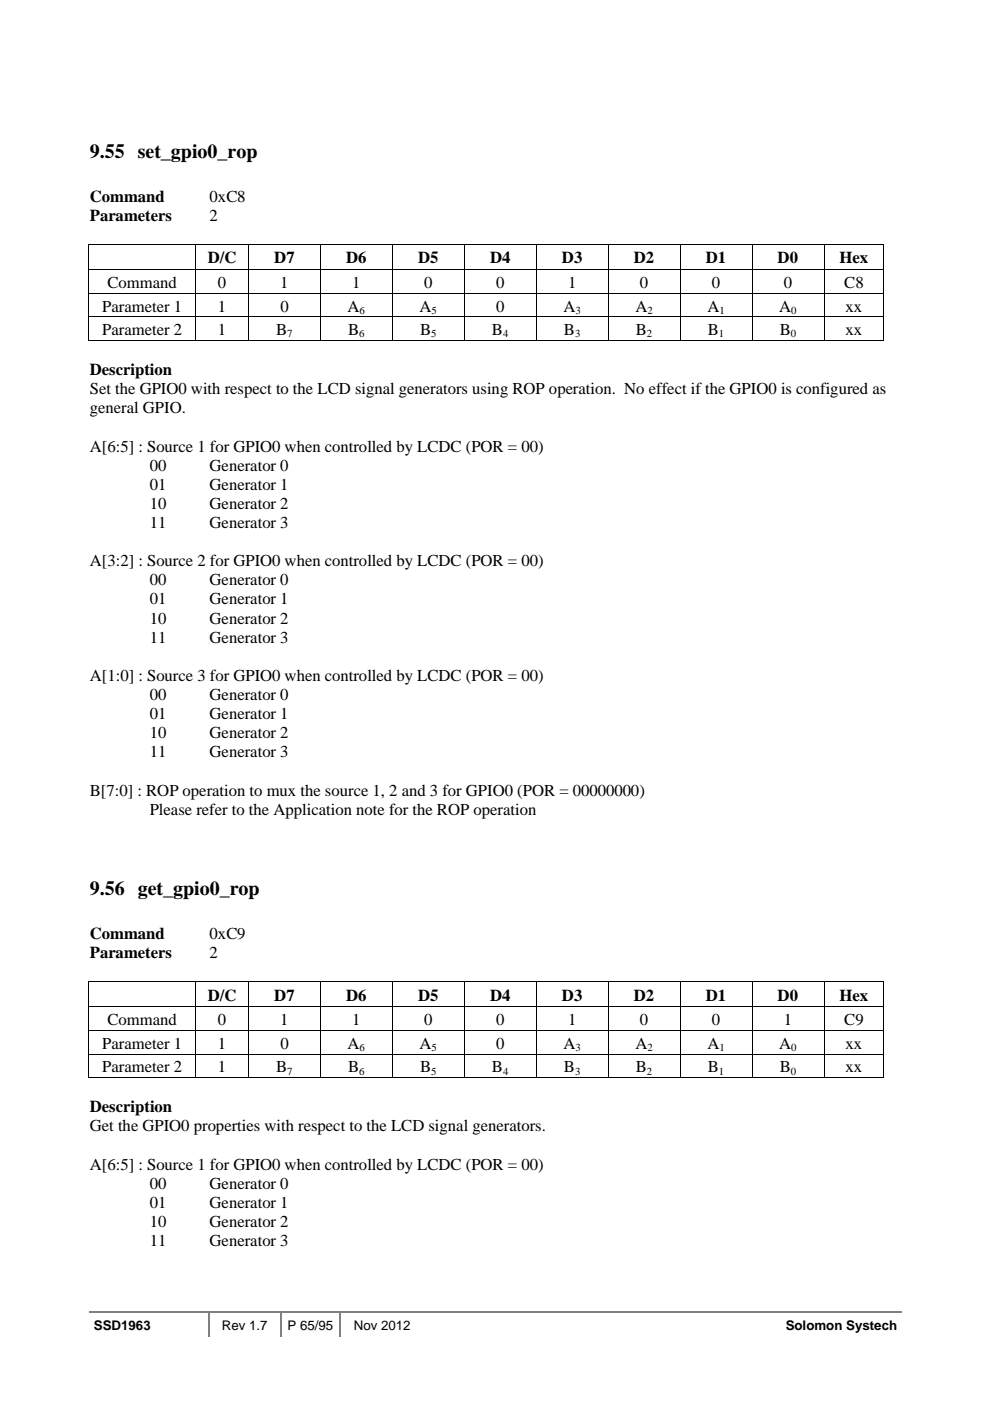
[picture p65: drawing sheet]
<svg xmlns="http://www.w3.org/2000/svg" width="210mm" height="297mm" viewBox="0 0 210 297" stroke-linecap="round" stroke-linejoin="round" font-family="sans-serif">
<defs><g id="words">
<g font-size="4.2">
<text x="19" y="33.6">9.55 set_gpio0_rop</text>
<text x="19" y="189.8">9.56 get_gpio0_rop</text>
</g>
<g font-size="3.5">
<text x="19" y="42.8">Command</text>
<text x="19" y="46.9">Parameters</text>
<text x="44.4" y="46.9">2</text>
<text x="44.4" y="42.8">0xC8</text>
<text x="44" y="55.9">D/C</text>
<text x="58.2" y="55.9">D7</text>
<text x="73.4" y="55.9">D6</text>
<text x="88.7" y="55.9">D5</text>
<text x="103.9" y="55.9">D4</text>
<text x="119.2" y="55.9">D3</text>
<text x="134.4" y="55.9">D2</text>
<text x="149.7" y="55.9">D1</text>
<text x="164.9" y="55.9">D0</text>
<text x="178.1" y="55.9">Hex</text>
<text x="22.8" y="61">Command</text>
<text x="46.2" y="61">0</text>
<text x="59.5" y="61">1</text>
<text x="74.7" y="61">1</text>
<text x="90" y="61">0</text>
<text x="105.2" y="61">0</text>
<text x="120.5" y="61">1</text>
<text x="135.7" y="61">0</text>
<text x="151" y="61">0</text>
<text x="166.2" y="61">0</text>
<text x="179.1" y="61">C8</text>
<text x="21.7" y="66.1">Parameter 1</text>
<text x="21.7" y="71">Parameter 2</text>
<text x="46.2" y="66.1">1</text>
<text x="46.2" y="71">1</text>
<text x="58.6" y="71">B</text>
<text x="59.5" y="66.1">0</text>
<text x="73.7" y="66.1">A</text>
<text x="73.8" y="71">B</text>
<text x="89" y="66.1">A</text>
<text x="89.1" y="71">B</text>
<text x="104.4" y="71">B</text>
<text x="105.2" y="66.1">0</text>
<text x="119.5" y="66.1">A</text>
<text x="119.6" y="71">B</text>
<text x="134.8" y="66.1">A</text>
<text x="134.9" y="71">B</text>
<text x="150" y="66.1">A</text>
<text x="150.1" y="71">B</text>
<text x="165.3" y="66.1">A</text>
<text x="165.4" y="71">B</text>
<text x="179.3" y="66.1">xx</text>
<text x="179.3" y="71">xx</text>
<text x="19" y="79.6">Description</text>
<text x="19" y="83.6">Set the GPIO0 with respect to the LCD signal generators using ROP operation. No effect if the GPIO0 is configured as</text>
<text x="19" y="87.6">general GPIO.</text>
<text x="19" y="95.7">A[6:5] : Source 1 for GPIO0 when controlled by LCDC (POR = 00)</text>
<text x="31.7" y="99.8">00</text>
<text x="44.4" y="99.8">Generator 0</text>
<text x="31.7" y="103.8">01</text>
<text x="31.7" y="107.9">10</text>
<text x="44.4" y="103.8">Generator 1</text>
<text x="44.4" y="107.9">Generator 2</text>
<text x="31.7" y="112">11</text>
<text x="44.4" y="112">Generator 3</text>
<text x="19" y="120.1">A[3:2] : Source 2 for GPIO0 when controlled by LCDC (POR = 00)</text>
<text x="31.7" y="124.1">00</text>
<text x="44.4" y="124.1">Generator 0</text>
<text x="31.7" y="128.2">01</text>
<text x="44.4" y="128.2">Generator 1</text>
<text x="31.7" y="132.2">10</text>
<text x="31.7" y="136.3">11</text>
<text x="44.4" y="132.2">Generator 2</text>
<text x="44.4" y="136.3">Generator 3</text>
<text x="19" y="144.4">A[1:0] : Source 3 for GPIO0 when controlled by LCDC (POR = 00)</text>
<text x="31.7" y="148.4">00</text>
<text x="44.4" y="148.4">Generator 0</text>
<text x="31.7" y="152.5">01</text>
<text x="44.4" y="152.5">Generator 1</text>
<text x="31.7" y="156.5">10</text>
<text x="31.7" y="160.6">11</text>
<text x="44.4" y="156.5">Generator 2</text>
<text x="44.4" y="160.6">Generator 3</text>
<text x="19" y="168.7">B[7:0] : ROP operation to mux the source 1, 2 and 3 for GPIO0 (POR = 00000000)</text>
<text x="31.7" y="172.8">Please refer to the Application note for the ROP operation</text>
<text x="19" y="199.1">Command</text>
<text x="19" y="203.2">Parameters</text>
<text x="44.4" y="203.2">2</text>
<text x="44.4" y="199.1">0xC9</text>
<text x="44" y="212.1">D/C</text>
<text x="58.2" y="212.1">D7</text>
<text x="73.4" y="212.1">D6</text>
<text x="88.7" y="212.1">D5</text>
<text x="103.9" y="212.1">D4</text>
<text x="119.2" y="212.1">D3</text>
<text x="134.4" y="212.1">D2</text>
<text x="149.7" y="212.1">D1</text>
<text x="164.9" y="212.1">D0</text>
<text x="178.1" y="212.1">Hex</text>
<text x="22.8" y="217.3">Command</text>
<text x="46.2" y="217.3">0</text>
<text x="59.5" y="217.3">1</text>
<text x="74.7" y="217.3">1</text>
<text x="90" y="217.3">0</text>
<text x="105.2" y="217.3">0</text>
<text x="120.5" y="217.3">1</text>
<text x="135.7" y="217.3">0</text>
<text x="151" y="217.3">0</text>
<text x="166.2" y="217.3">1</text>
<text x="179.1" y="217.3">C9</text>
<text x="21.7" y="222.4">Parameter 1</text>
<text x="21.7" y="227.3">Parameter 2</text>
<text x="46.2" y="222.4">1</text>
<text x="46.2" y="227.3">1</text>
<text x="58.6" y="227.3">B</text>
<text x="59.5" y="222.4">0</text>
<text x="73.7" y="222.4">A</text>
<text x="73.8" y="227.3">B</text>
<text x="89" y="222.4">A</text>
<text x="89.1" y="227.3">B</text>
<text x="104.4" y="227.3">B</text>
<text x="105.2" y="222.4">0</text>
<text x="119.5" y="222.4">A</text>
<text x="119.6" y="227.3">B</text>
<text x="134.8" y="222.4">A</text>
<text x="134.9" y="227.3">B</text>
<text x="150" y="222.4">A</text>
<text x="150.1" y="227.3">B</text>
<text x="165.3" y="222.4">A</text>
<text x="165.4" y="227.3">B</text>
<text x="179.3" y="222.4">xx</text>
<text x="179.3" y="227.3">xx</text>
<text x="19" y="235.8">Description</text>
<text x="19" y="239.9">Get the GPIO0 properties with respect to the LCD signal generators.</text>
<text x="19" y="248">A[6:5] : Source 1 for GPIO0 when controlled by LCDC (POR = 00)</text>
<text x="31.7" y="252">00</text>
<text x="31.7" y="256.1">01</text>
<text x="44.4" y="252">Generator 0</text>
<text x="44.4" y="256.1">Generator 1</text>
<text x="31.7" y="260.1">10</text>
<text x="44.4" y="260.1">Generator 2</text>
<text x="31.7" y="264.2">11</text>
<text x="44.4" y="264.2">Generator 3</text>
</g>
<g font-size="2.8">
<text x="19.9" y="282">SSD1963</text>
<text x="47" y="282">Rev 1.7</text>
<text x="61" y="282">P 65/95</text>
<text x="75" y="282">Nov 2012</text>
<text x="166.6" y="282">Solomon Systech</text>
</g>
<g font-size="2.3">
<text x="60.9" y="71.5">7</text>
<text x="76.2" y="71.5">6</text>
<text x="76.3" y="66.6">6</text>
<text x="91.4" y="71.5">5</text>
<text x="91.5" y="66.6">5</text>
<text x="106.7" y="71.5">4</text>
<text x="122" y="71.5">3</text>
<text x="122.1" y="66.6">3</text>
<text x="137.2" y="71.5">2</text>
<text x="137.3" y="66.6">2</text>
<text x="152.5" y="71.5">1</text>
<text x="152.6" y="66.6">1</text>
<text x="167.7" y="71.5">0</text>
<text x="167.8" y="66.6">0</text>
<text x="60.9" y="227.8">7</text>
<text x="76.2" y="227.8">6</text>
<text x="76.3" y="222.9">6</text>
<text x="91.4" y="227.8">5</text>
<text x="91.5" y="222.9">5</text>
<text x="106.7" y="227.8">4</text>
<text x="122" y="227.8">3</text>
<text x="122.1" y="222.9">3</text>
<text x="137.2" y="227.8">2</text>
<text x="137.3" y="222.9">2</text>
<text x="152.5" y="227.8">1</text>
<text x="152.6" y="222.9">1</text>
<text x="167.7" y="227.8">0</text>
<text x="167.8" y="222.9">0</text>
</g>
</g></defs>
<path d="M18.9 278.3h25.2" fill="none" stroke="#808080" stroke-width=".34"/>
<path d="M44.1 278.1h.4v.3h-.4z" fill="#808080"/>
<path d="M44.5 278.3h14.8" fill="none" stroke="#808080" stroke-width=".34"/>
<path d="M59.3 278.1h.4v.3h-.4z" fill="#808080"/>
<path d="M59.7 278.3h12.3" fill="none" stroke="#808080" stroke-width=".34"/>
<path d="M72 278.1h.4v.3h-.4z" fill="#808080"/>
<path d="M44.3 278.4v5.1M59.5 278.4v5.1M72.2 278.4v5.1M72.4 278.3h118.8" fill="none" stroke="#808080" stroke-width=".34"/>
<g fill="#000">
<path d="M18.7 51.8h.2v.4h-.2zM18.7 57h.2v.4h-.2zM41.4 51.8h.2v.4h-.2zM41.4 57h.2v.4h-.2zM52.6 51.8h.2v.4h-.2zM52.6 57h.2v.4h-.2zM67.9 51.8h.2v.4h-.2zM67.9 57h.2v.4h-.2zM83.1 51.8h.2v.4h-.2zM83.1 57h.2v.4h-.2zM98.4 51.8h.2v.4h-.2zM98.4 57h.2v.4h-.2z"/>
<path d="M113.6 51.8h.2v.4h-.2zM113.6 57h.2v.4h-.2zM128.9 51.8h.2v.4h-.2zM128.9 57h.2v.4h-.2zM144.2 51.8h.1v.4h-.1zM144.2 57h.1v.4h-.1zM159.4 51.8h.2v.4h-.2zM159.4 57h.2v.4h-.2zM174.7 51.8h.2v.4h-.2zM174.7 57h.2v.4h-.2zM187.4 51.8h.2v.4h-.2zM187.4 51.8h.2v.1h-.2z"/>
<path d="M187.4 57h.2v.4h-.2zM18.7 62.2h.2v.4h-.2zM18.7 67.1h.2v.5h-.2zM41.4 62.2h.2v.4h-.2zM41.4 67.1h.2v.5h-.2zM52.6 62.2h.2v.4h-.2zM52.6 67.1h.2v.5h-.2zM67.9 62.2h.2v.4h-.2zM67.9 67.1h.2v.5h-.2zM83.1 62.2h.2v.4h-.2zM83.1 67.1h.2v.5h-.2zM98.4 62.2h.2v.4h-.2z"/>
<path d="M98.4 67.1h.2v.5h-.2zM113.6 62.2h.2v.4h-.2zM113.6 67.1h.2v.5h-.2zM128.9 62.2h.2v.4h-.2zM128.9 67.1h.2v.5h-.2zM144.2 62.2h.1v.4h-.1zM144.2 67.1h.1v.5h-.1zM159.4 62.2h.2v.4h-.2zM159.4 67.1h.2v.5h-.2zM174.7 62.2h.2v.4h-.2zM174.7 67.1h.2v.5h-.2zM187.4 62.2h.2v.4h-.2z"/>
<path d="M187.4 67.1h.2v.5h-.2zM187.4 72.1h.2v.1h-.2zM18.7 208h.2v.5h-.2zM18.7 213.3h.2v.4h-.2zM18.7 218.5h.2v.4h-.2zM41.4 208h.2v.5h-.2zM41.4 213.3h.2v.4h-.2zM41.4 218.5h.2v.4h-.2zM52.6 208h.2v.5h-.2zM52.6 213.3h.2v.4h-.2zM52.6 218.5h.2v.4h-.2zM67.9 208h.2v.5h-.2z"/>
<path d="M67.9 213.3h.2v.4h-.2zM67.9 218.5h.2v.4h-.2zM83.1 208h.2v.5h-.2zM83.1 213.3h.2v.4h-.2zM83.1 218.5h.2v.4h-.2zM98.4 208h.2v.5h-.2zM98.4 213.3h.2v.4h-.2zM98.4 218.5h.2v.4h-.2zM113.6 208h.2v.5h-.2zM113.6 213.3h.2v.4h-.2zM113.6 218.5h.2v.4h-.2zM128.9 208h.2v.5h-.2z"/>
<path d="M128.9 213.3h.2v.4h-.2zM128.9 218.5h.2v.4h-.2zM144.2 208h.1v.5h-.1zM144.2 213.3h.1v.4h-.1zM144.2 218.5h.1v.4h-.1zM159.4 208h.2v.5h-.2zM159.4 213.3h.2v.4h-.2zM159.4 218.5h.2v.4h-.2zM174.7 208h.2v.5h-.2zM174.7 213.3h.2v.4h-.2zM174.7 218.5h.2v.4h-.2zM187.4 208h.2v.5h-.2z"/>
<path d="M187.4 208h.2v.2h-.2zM187.4 213.3h.2v.4h-.2zM187.4 218.5h.2v.4h-.2zM18.7 223.4h.2v.4h-.2zM41.4 223.4h.2v.4h-.2zM52.6 223.4h.2v.4h-.2zM67.9 223.4h.2v.4h-.2zM83.1 223.4h.2v.4h-.2zM98.4 223.4h.2v.4h-.2zM113.6 223.4h.2v.4h-.2zM128.9 223.4h.2v.4h-.2zM144.2 223.4h.1v.4h-.1z"/>
<path d="M159.4 223.4h.2v.4h-.2zM174.7 223.4h.2v.4h-.2zM187.4 223.4h.2v.4h-.2zM187.4 228.3h.2v.2h-.2z"/>
</g>
<g fill="none" stroke="#000" stroke-width=".21">
<path d="M18.7 51.9h22.7M18.8 52.2v4.8M18.8 57.4v4.8M18.9 57.1h22.5M41.5 52.2v4.8M41.5 57.4v4.8M41.6 51.9h11M41.6 57.1h11M52.7 52.2v4.8M52.7 57.4v4.8M52.8 51.9h15.1M52.8 57.1h15.1"/>
<path d="M68 52.2v4.8M68 57.4v4.8M68.1 51.9h15M68.1 57.1h15M83.2 52.2v4.8M83.2 57.4v4.8M83.3 51.9h15.1M83.3 57.1h15.1M98.5 52.2v4.8M98.5 57.4v4.8M98.6 51.9h15M98.6 57.1h15"/>
<path d="M113.7 52.2v4.8M113.7 57.4v4.8M113.8 51.9h15.1M113.8 57.1h15.1M129 52.2v4.8M129 57.4v4.8M129.1 51.9h15.1M129.1 57.1h15.1M144.3 52.2v4.8M144.3 57.4v4.8M144.3 51.9h15.1M144.3 57.1h15.1"/>
<path d="M159.5 52.2v4.8M159.5 57.4v4.8M159.6 51.9h15.1M159.6 57.1h15.1M174.8 52.2v4.8M174.8 57.4v4.8M174.9 51.9h12.5M174.9 57.1h12.5M187.5 52.2v4.8M187.5 57.4v4.8M18.7 72.2h22.7M18.8 62.6v4.5"/>
<path d="M18.8 67.6v4.6M18.9 62.3h22.5M18.9 67.2h22.5M41.5 62.6v4.5M41.5 67.6v4.6M41.6 62.3h11M41.6 67.2h11M41.6 72.2h11M52.7 62.6v4.5M52.7 67.6v4.6M52.8 62.3h15.1M52.8 67.2h15.1"/>
<path d="M52.8 72.2h15.1M68 62.6v4.5M68 67.6v4.6M68.1 62.3h15M68.1 67.2h15M68.1 72.2h15M83.2 62.6v4.5M83.2 67.6v4.6M83.3 62.3h15.1M83.3 67.2h15.1M83.3 72.2h15.1M98.5 62.6v4.5"/>
<path d="M98.5 67.6v4.6M98.6 62.3h15M98.6 67.2h15M98.6 72.2h15M113.7 62.6v4.5M113.7 67.6v4.6M113.8 62.3h15.1M113.8 67.2h15.1M113.8 72.2h15.1M129 62.6v4.5M129 67.6v4.6M129.1 62.3h15.1"/>
<path d="M129.1 67.2h15.1M129.1 72.2h15.1M144.3 62.6v4.5M144.3 67.6v4.6M144.3 62.3h15.1M144.3 67.2h15.1M144.3 72.2h15.1M159.5 62.6v4.5M159.5 67.6v4.6M159.6 62.3h15.1M159.6 67.2h15.1M159.6 72.2h15.1"/>
<path d="M174.8 62.6v4.5M174.8 67.6v4.6M174.9 62.3h12.5M174.9 67.2h12.5M174.9 72.2h12.5M187.5 62.6v4.5M187.5 67.6v4.6M18.7 208.1h22.7M18.8 208.5v4.8M18.8 213.7v4.8M18.8 218.9v4.5M18.9 213.3h22.5"/>
<path d="M18.9 218.5h22.5M41.5 208.5v4.8M41.5 213.7v4.8M41.5 218.9v4.5M41.6 208.1h11M41.6 213.3h11M41.6 218.5h11M52.7 208.5v4.8M52.7 213.7v4.8M52.7 218.9v4.5M52.8 208.1h15.1M52.8 213.3h15.1"/>
<path d="M52.8 218.5h15.1M68 208.5v4.8M68 213.7v4.8M68 218.9v4.5M68.1 208.1h15M68.1 213.3h15M68.1 218.5h15M83.2 208.5v4.8M83.2 213.7v4.8M83.2 218.9v4.5M83.3 208.1h15.1M83.3 213.3h15.1"/>
<path d="M83.3 218.5h15.1M98.5 208.5v4.8M98.5 213.7v4.8M98.5 218.9v4.5M98.6 208.1h15M98.6 213.3h15M98.6 218.5h15M113.7 208.5v4.8M113.7 213.7v4.8M113.7 218.9v4.5M113.8 208.1h15.1M113.8 213.3h15.1"/>
<path d="M113.8 218.5h15.1M129 208.5v4.8M129 213.7v4.8M129 218.9v4.5M129.1 208.1h15.1M129.1 213.3h15.1M129.1 218.5h15.1M144.3 208.5v4.8M144.3 213.7v4.8M144.3 218.9v4.5M144.3 208.1h15.1M144.3 213.3h15.1"/>
<path d="M144.3 218.5h15.1M159.5 208.5v4.8M159.5 213.7v4.8M159.5 218.9v4.5M159.6 208.1h15.1M159.6 213.3h15.1M159.6 218.5h15.1M174.8 208.5v4.8M174.8 213.7v4.8M174.8 218.9v4.5M174.9 208.1h12.5M174.9 213.3h12.5"/>
<path d="M174.9 218.5h12.5M187.5 208.5v4.8M187.5 213.7v4.8M187.5 218.9v4.5M18.7 228.4h22.7M18.8 223.8v4.7M18.9 223.5h22.5M41.5 223.8v4.7M41.6 223.5h11M41.6 228.4h11M52.7 223.8v4.7M52.8 223.5h15.1"/>
<path d="M52.8 228.4h15.1M68 223.8v4.7M68.1 223.5h15M68.1 228.4h15M83.2 223.8v4.7M83.3 223.5h15.1M83.3 228.4h15.1M98.5 223.8v4.7M98.6 223.5h15M98.6 228.4h15M113.7 223.8v4.7M113.8 223.5h15.1"/>
<path d="M113.8 228.4h15.1M129 223.8v4.7M129.1 223.5h15.1M129.1 228.4h15.1M144.3 223.8v4.7M144.3 223.5h15.1M144.3 228.4h15.1M159.5 223.8v4.7M159.6 223.5h15.1M159.6 228.4h15.1M174.8 223.8v4.7M174.9 223.5h12.5"/>
<path d="M174.9 228.4h12.5M187.5 223.8v4.7"/>
</g>
<use href="#words"/>
</svg>
